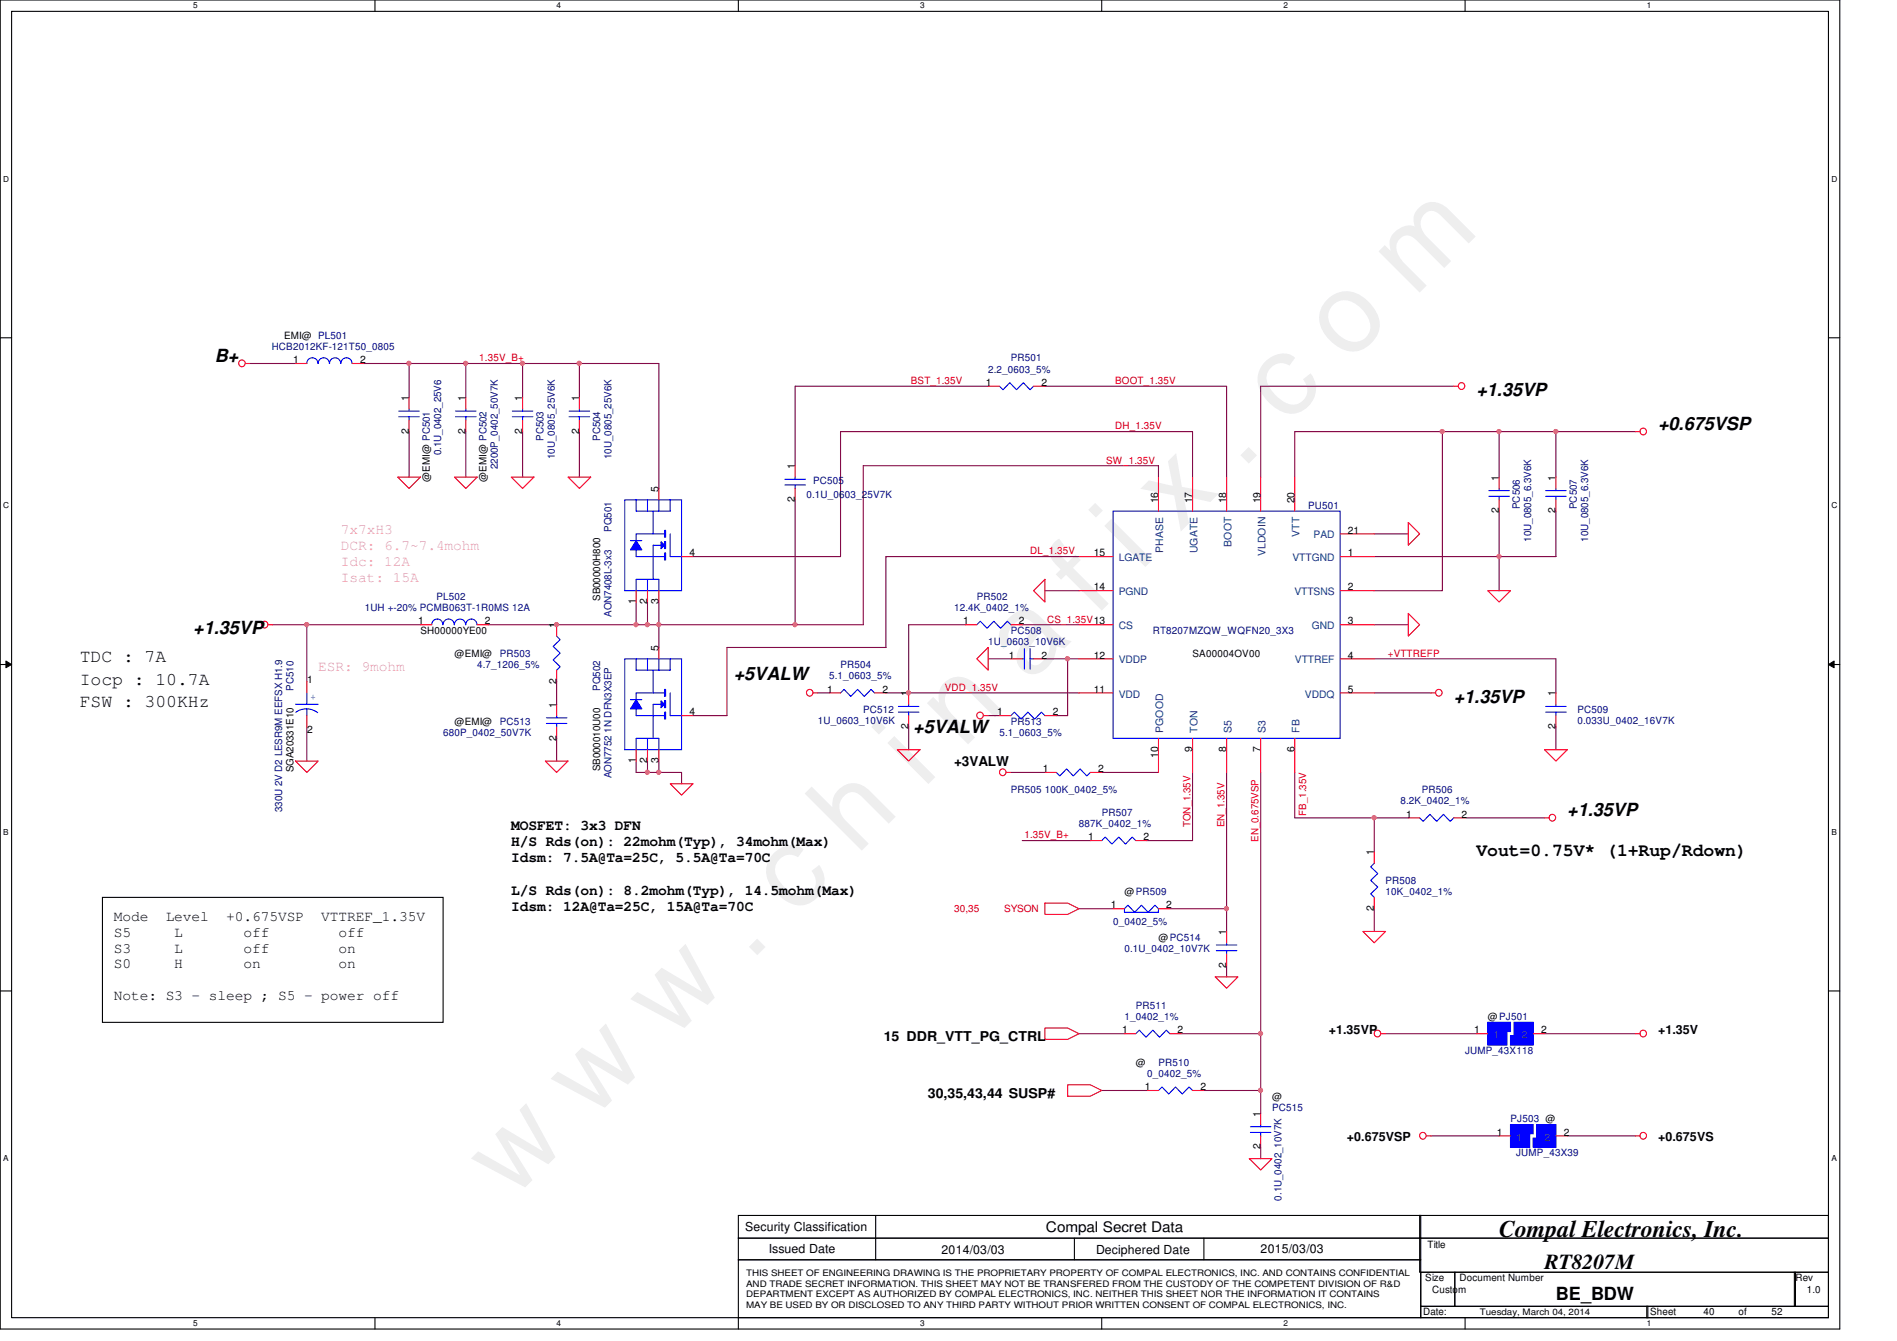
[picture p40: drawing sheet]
<svg xmlns="http://www.w3.org/2000/svg" width="297mm" height="210mm" viewBox="0 0 297 210" stroke-linecap="round" stroke-linejoin="round" font-family="sans-serif">
<defs><g id="words">
<text font-size="17.6" fill="#f0f" x="80.1" y="188" transform="rotate(-45 80.1 188)">w w w . c h i n a f i x . c o m</text>
<text font-size="3.7" x="234.7" y="193.6">Compal Electronics, Inc.</text>
<text font-size="3.3" x="241.8" y="198.6">RT8207M</text>
<g font-size="2.8">
<text x="33.7" y="56.6">B+</text>
<text x="231.2" y="62">+1.35VP</text>
<text x="259.6" y="67.3">+0.675VSP</text>
<text x="30.3" y="99.3">+1.35VP</text>
<text x="12.5" y="103.6">TDC : 7A</text>
<text x="12.5" y="107.1">Iocp : 10.7A</text>
<text x="114.9" y="106.4">+5VALW</text>
<text x="12.5" y="110.7">FSW : 300KHz</text>
<text x="227.6" y="110">+1.35VP</text>
<text x="143" y="114.8">+5VALW</text>
<text x="245.4" y="127.8">+1.35VP</text>
<text x="231.2" y="133.9">Vout=0.75V* (1+Rup/Rdown)</text>
<text x="243.6" y="203.5">BE_BDW</text>
</g>
<g font-size="2.3" fill="#ff80c0">
<text x="53.4" y="83.7">7x7xH3</text>
<text x="53.4" y="86.1">DCR: 6.7~7.4mohm</text>
<text x="53.4" y="88.6">Idc: 12A</text>
<text x="53.4" y="91.1">Isat: 15A</text>
<text x="49.8" y="105">ESR: 9mohm</text>
</g>
<g font-size="2.3">
<text x="80" y="129.9">MOSFET: 3x3 DFN</text>
<text x="80" y="132.4">H/S Rds(on): 22mohm(Typ), 34mohm(Max)</text>
<text x="80" y="135">Idsm: 7.5A@Ta=25C, 5.5A@Ta=70C</text>
<text x="80" y="140">L/S Rds(on): 8.2mohm(Typ), 14.5mohm(Max)</text>
<text x="80" y="142.6">Idsm: 12A@Ta=25C, 15A@Ta=70C</text>
<text x="17.8" y="144.1">Mode</text>
<text x="17.8" y="146.6">S5</text>
<text x="17.8" y="149.1">S3</text>
<text x="25.9" y="144.1">Level</text>
<text x="27.3" y="146.6">L</text>
<text x="27.3" y="149.1">L</text>
<text x="35.4" y="144.1">+0.675VSP</text>
<text x="38.1" y="146.6">off</text>
<text x="38.1" y="149.1">off</text>
<text x="50.3" y="144.1">VTTREF_1.35V</text>
<text x="53" y="146.6">off</text>
<text x="53" y="149.1">on</text>
<text x="17.8" y="151.6">S0</text>
<text x="27.3" y="151.6">H</text>
<text x="38.1" y="151.6">on</text>
<text x="53" y="151.6">on</text>
<text x="17.8" y="156.6">Note: S3 - sleep ; S5 - power off</text>
<text x="163.8" y="192.9">Compal Secret Data</text>
</g>
<g font-size="2.1">
<text x="149.4" y="119.9">+3VALW</text>
<text x="138.4" y="162.9">15 DDR_VTT_PG_CTRL</text>
<text x="145.3" y="171.8">30,35,43,44 SUSP#</text>
</g>
<g font-size="1.9">
<text x="208.1" y="161.8">+1.35VP</text>
<text x="259.6" y="161.8">+1.35V</text>
<text x="210.9" y="178.6">+0.675VSP</text>
<text x="259.6" y="178.6">+0.675VS</text>
<text x="116.7" y="192.7">Security Classification</text>
<text x="120.4" y="196.1">Issued Date</text>
<text x="147.4" y="196.3">2014/03/03</text>
<text x="171.6" y="196.3">Deciphered Date</text>
<text x="197.4" y="196.1">2015/03/03</text>
</g>
<g font-size="1.6">
<text x="44.5" y="53">EMI@ PL501</text>
<text x="45.9" y="56.9">1</text>
<text x="56.4" y="56.9">2</text>
<text x="64" y="62.8" transform="rotate(-90 64 62.8)">1</text>
<text x="72.9" y="62.8" transform="rotate(-90 72.9 62.8)">1</text>
<text x="81.8" y="62.8" transform="rotate(-90 81.8 62.8)">1</text>
<text x="90.7" y="62.8" transform="rotate(-90 90.7 62.8)">1</text>
<text x="154.4" y="60.4">1</text>
<text x="163.1" y="60.4">2</text>
<text x="64" y="67.9" transform="rotate(-90 64 67.9)">2</text>
<text x="72.9" y="67.9" transform="rotate(-90 72.9 67.9)">2</text>
<text x="81.8" y="67.9" transform="rotate(-90 81.8 67.9)">2</text>
<text x="90.7" y="67.9" transform="rotate(-90 90.7 67.9)">2</text>
<text x="67.3" y="75.4" transform="rotate(-90 67.3 75.4)">@EMI@ PC501</text>
<text x="76.2" y="75.4" transform="rotate(-90 76.2 75.4)">@EMI@ PC502</text>
<text x="103.1" y="77" transform="rotate(-90 103.1 77)">5</text>
<text x="124.5" y="73.4" transform="rotate(-90 124.5 73.4)">1</text>
<text x="234.7" y="75.2" transform="rotate(-90 234.7 75.2)">1</text>
<text x="243.6" y="75.2" transform="rotate(-90 243.6 75.2)">1</text>
<text x="124.5" y="78.6" transform="rotate(-90 124.5 78.6)">2</text>
<text x="181.4" y="78.8" transform="rotate(-90 181.4 78.8)">16</text>
<text x="186.7" y="78.8" transform="rotate(-90 186.7 78.8)">17</text>
<text x="192" y="78.8" transform="rotate(-90 192 78.8)">18</text>
<text x="197.4" y="78.8" transform="rotate(-90 197.4 78.8)">19</text>
<text x="202.7" y="78.8" transform="rotate(-90 202.7 78.8)">20</text>
<text x="211.1" y="83.5">21</text>
<text x="234.7" y="80.3" transform="rotate(-90 234.7 80.3)">2</text>
<text x="243.6" y="80.3" transform="rotate(-90 243.6 80.3)">2</text>
<text x="107.9" y="87.1">4</text>
<text x="171.3" y="87.1">15</text>
<text x="211.1" y="87.1">1</text>
<text x="94" y="94.1" transform="rotate(-90 94 94.1)">SB00000H800</text>
<text x="99.6" y="94.6" transform="rotate(-90 99.6 94.6)">1</text>
<text x="101.3" y="94.6" transform="rotate(-90 101.3 94.6)">2</text>
<text x="103.1" y="94.6" transform="rotate(-90 103.1 94.6)">3</text>
<text x="171.3" y="92.4">14</text>
<text x="211.1" y="92.4">2</text>
<text x="65.5" y="97.7">1</text>
<text x="65.8" y="99.2">SH00000YE00</text>
<text x="75.9" y="97.7">2</text>
<text x="87.1" y="98.3" transform="rotate(-90 87.1 98.3)">1</text>
<text x="103.1" y="101.9" transform="rotate(-90 103.1 101.9)">5</text>
<text x="150.8" y="97.7">1</text>
<text x="159.5" y="97.7">2</text>
<text x="211.1" y="97.7">3</text>
<text x="48.1" y="106.8">1</text>
<text x="71.2" y="102.8">@EMI@</text>
<text x="87.1" y="107" transform="rotate(-90 87.1 107)">2</text>
<text x="157.9" y="103.1">1</text>
<text x="163.1" y="103.1">2</text>
<text x="171.3" y="103.1">12</text>
<text x="186.7" y="102.8">SA00004OV00</text>
<text x="211.1" y="103.1">4</text>
<text x="71.2" y="113.5">@EMI@</text>
<text x="87.1" y="110.8" transform="rotate(-90 87.1 110.8)">1</text>
<text x="107.9" y="112">4</text>
<text x="129.5" y="108.4">1</text>
<text x="138.2" y="108.4">2</text>
<text x="142.2" y="109" transform="rotate(-90 142.2 109)">1</text>
<text x="156.2" y="112">1</text>
<text x="164.8" y="112">2</text>
<text x="171.3" y="108.4">11</text>
<text x="211.1" y="108.4">5</text>
<text x="243.6" y="109" transform="rotate(-90 243.6 109)">1</text>
<text x="48.1" y="114.7">2</text>
<text x="87.1" y="115.9" transform="rotate(-90 87.1 115.9)">2</text>
<text x="99.6" y="119.5" transform="rotate(-90 99.6 119.5)">1</text>
<text x="101.3" y="119.5" transform="rotate(-90 101.3 119.5)">2</text>
<text x="103.1" y="119.5" transform="rotate(-90 103.1 119.5)">3</text>
<text x="142.2" y="114.1" transform="rotate(-90 142.2 114.1)">2</text>
<text x="181.4" y="118.6" transform="rotate(-90 181.4 118.6)">10</text>
<text x="186.7" y="117.7" transform="rotate(-90 186.7 117.7)">9</text>
<text x="192" y="117.7" transform="rotate(-90 192 117.7)">8</text>
<text x="197.4" y="117.7" transform="rotate(-90 197.4 117.7)">7</text>
<text x="202.7" y="117.7" transform="rotate(-90 202.7 117.7)">6</text>
<text x="243.6" y="114.1" transform="rotate(-90 243.6 114.1)">2</text>
<text x="46" y="120.9" transform="rotate(-90 46 120.9)">SGA20331E10</text>
<text x="94" y="120.7" transform="rotate(-90 94 120.7)">SB000010U00</text>
<text x="163.3" y="120.9">1</text>
<text x="172" y="120.9">2</text>
<text x="170.4" y="131.5">1</text>
<text x="179.1" y="131.5">2</text>
<text x="220.2" y="128">1</text>
<text x="228.9" y="128">2</text>
<text x="215.1" y="133.9" transform="rotate(-90 215.1 133.9)">1</text>
<text x="173.9" y="142.2">1</text>
<text x="176.1" y="140.1">@PR509</text>
<text x="182.6" y="142.2">2</text>
<text x="215.1" y="142.6" transform="rotate(-90 215.1 142.6)">2</text>
<text x="181.4" y="147.2">@PC514</text>
<text x="192" y="146.3" transform="rotate(-90 192 146.3)">1</text>
<text x="192" y="151.5" transform="rotate(-90 192 151.5)">2</text>
<text x="175.7" y="161.8">1</text>
<text x="184.4" y="161.8">2</text>
<text x="230.8" y="161.8">1</text>
<text x="233" y="159.7">@PJ501</text>
<text x="241.3" y="161.8">2</text>
<text x="177.8" y="166.8">@</text>
<text x="179.3" y="170.6">1</text>
<text x="188" y="170.6">2</text>
<text x="199.2" y="172.1">@</text>
<text x="197.4" y="179.9" transform="rotate(-90 197.4 179.9)">2</text>
<text x="197.4" y="174.8" transform="rotate(-90 197.4 174.8)">1</text>
<text x="234.4" y="177.8">1</text>
<text x="244.9" y="177.8">2</text>
<text x="223.5" y="195.4">Title</text>
<text x="223.2" y="200.6">Size</text>
<text x="224.2" y="202.4">Custom</text>
<text x="228.5" y="200.6">Document Number</text>
<text x="281.1" y="200.6">Rev</text>
<text x="282.9" y="202.4">1.0</text>
<text x="222.8" y="205.9">Date:</text>
<text x="258.4" y="205.9">Sheet</text>
<text x="266.7" y="205.9">40</text>
<text x="272.2" y="205.9">of</text>
<text x="277.4" y="205.9">52</text>
</g>
<g font-size="1.6" fill="#000080">
<text x="42.5" y="54.8">HCB2012KF-121T50_0805</text>
<text x="154.7" y="58.3">2.2_0603_5%</text>
<text x="158.3" y="56.6">PR501</text>
<text x="69.1" y="71.3" transform="rotate(-90 69.1 71.3)">0.1U_0402_25V6</text>
<text x="85.1" y="69" transform="rotate(-90 85.1 69)">PC503</text>
<text x="86.9" y="71.8" transform="rotate(-90 86.9 71.8)">10U_0805_25V6K</text>
<text x="94" y="69" transform="rotate(-90 94 69)">PC504</text>
<text x="95.8" y="71.8" transform="rotate(-90 95.8 71.8)">10U_0805_25V6K</text>
<text x="78" y="73.4" transform="rotate(-90 78 73.4)">2200P_0402_50V7K</text>
<text x="126.3" y="77.9">0.1U_0603_25V7K</text>
<text x="127.3" y="75.8">PC505</text>
<text x="95.8" y="83.2" transform="rotate(-90 95.8 83.2)">PQ501</text>
<text x="204.8" y="79.7">PU501</text>
<text x="238" y="79.7" transform="rotate(-90 238 79.7)">PC506</text>
<text x="246.9" y="79.7" transform="rotate(-90 246.9 79.7)">PC507</text>
<text x="239.8" y="84.8" transform="rotate(-90 239.8 84.8)">10U_0805_6.3V6K</text>
<text x="248.7" y="84.8" transform="rotate(-90 248.7 84.8)">10U_0805_6.3V6K</text>
<text x="57.1" y="95.7">1UH +-20% PCMB063T-1R0MS 12A</text>
<text x="68.3" y="93.9">PL502</text>
<text x="149.4" y="95.7">12.4K_0402_1%</text>
<text x="152.9" y="93.9">PR502</text>
<text x="95.8" y="96.6" transform="rotate(-90 95.8 96.6)">AON7408L-3x3</text>
<text x="154.7" y="101">1U_0603_10V6K</text>
<text x="158.3" y="99.2">PC508</text>
<text x="180.5" y="99.2">RT8207MZQW_WQFN20_3X3</text>
<text x="74.7" y="104.6">4.7_1206_5%</text>
<text x="78.3" y="102.8">PR503</text>
<text x="129.8" y="106.3">5.1_0603_5%</text>
<text x="131.6" y="104.6">PR504</text>
<text x="46" y="108.1" transform="rotate(-90 46 108.1)">PC510</text>
<text x="78.3" y="113.5">PC513</text>
<text x="94" y="108.1" transform="rotate(-90 94 108.1)">PQ502</text>
<text x="128.1" y="113.3">1U_0603_10V6K</text>
<text x="135.2" y="111.7">PC512</text>
<text x="158.3" y="113.5">PR513</text>
<text x="247" y="111.7">PC509</text>
<text x="247" y="113.3">0.033U_0402_16V7K</text>
<text x="69.4" y="115.2">680P_0402_50V7K</text>
<text x="156.5" y="115.2">5.1_0603_5%</text>
<text x="95.8" y="121.8" transform="rotate(-90 95.8 121.8)">AON7752 1N DFN3X3EP</text>
<text x="158.3" y="124.1">PR505 100K_0402_5%</text>
<text x="219.3" y="125.9">8.2K_0402_1%</text>
<text x="222.6" y="124.1">PR506</text>
<text x="44.2" y="127.1" transform="rotate(-90 44.2 127.1)">330U 2V D2 LESR9M EEFSX H1.9</text>
<text x="168.9" y="129.5">887K_0402_1%</text>
<text x="172.5" y="127.7">PR507</text>
<text x="217" y="138.3">PR508</text>
<text x="217" y="140.1">10K_0402_1%</text>
<text x="174.3" y="144.7">0_0402_5%</text>
<text x="176.1" y="149">0.1U_0402_10V7K</text>
<text x="176.1" y="159.7">1_0402_1%</text>
<text x="177.8" y="157.9">PR511</text>
<text x="181.4" y="166.8">PR510</text>
<text x="229.4" y="165">JUMP_43X118</text>
<text x="179.6" y="168.6">0_0402_5%</text>
<text x="199.2" y="173.9">PC515</text>
<text x="236.5" y="175.7">PJ503 @</text>
<text x="237.4" y="181">JUMP_43X39</text>
<text x="200.7" y="187.9" transform="rotate(-90 200.7 187.9)">0.1U_0402_10V7K</text>
</g>
<g font-size="1.6" fill="#f00">
<text x="75.1" y="56.6">1.35V_B+</text>
<text x="142.6" y="60.1">BST_1.35V</text>
<text x="174.6" y="60.1">BOOT_1.35V</text>
<text x="174.6" y="67.2">DH_1.35V</text>
<text x="173.2" y="72.6">SW_1.35V</text>
<text x="161.3" y="86.8">DL_1.35V</text>
<text x="164" y="97.5">CS_1.35V13</text>
<text x="217.3" y="102.8">+VTTREFP</text>
<text x="148" y="108.1">VDD_1.35V</text>
<text x="160.4" y="131.2">1.35V_B+</text>
<text x="186.4" y="129.5" transform="rotate(-90 186.4 129.5)">TON_1.35V</text>
<text x="191.7" y="129.5" transform="rotate(-90 191.7 129.5)">EN_1.35V</text>
<text x="197.1" y="131.8" transform="rotate(-90 197.1 131.8)">EN_0.675VSP</text>
<text x="204.5" y="127.7" transform="rotate(-90 204.5 127.7)">FB_1.35V</text>
<text x="149.4" y="142.8">30,35</text>
<text x="157.2" y="142.8">SYSON</text>
</g>
<g font-size="1.6" fill="#004080">
<text x="175.2" y="87.8">LGATE</text>
<text x="182.2" y="86.5" transform="rotate(-90 182.2 86.5)">PHASE</text>
<text x="187.5" y="86.6" transform="rotate(-90 187.5 86.6)">UGATE</text>
<text x="192.8" y="85.6" transform="rotate(-90 192.8 85.6)">BOOT</text>
<text x="198.2" y="87" transform="rotate(-90 198.2 87)">VLDOIN</text>
<text x="202.4" y="87.8">VTTGND</text>
<text x="203.5" y="84" transform="rotate(-90 203.5 84)">VTT</text>
<text x="205.7" y="84.3">PAD</text>
<text x="175.2" y="93.2">PGND</text>
<text x="202.7" y="93.2">VTTSNS</text>
<text x="175.2" y="98.5">CS</text>
<text x="205.4" y="98.5">GND</text>
<text x="175.2" y="103.8">VDDP</text>
<text x="202.8" y="103.8">VTTREF</text>
<text x="175.2" y="109.2">VDD</text>
<text x="204.3" y="109.2">VDDQ</text>
<text x="182.2" y="114.7" transform="rotate(-90 182.2 114.7)">PGOOD</text>
<text x="187.5" y="114.7" transform="rotate(-90 187.5 114.7)">TON</text>
<text x="192.8" y="114.7" transform="rotate(-90 192.8 114.7)">S5</text>
<text x="198.2" y="114.7" transform="rotate(-90 198.2 114.7)">S3</text>
<text x="203.5" y="114.7" transform="rotate(-90 203.5 114.7)">FB</text>
<text x="233.8" y="162.5">1</text>
<text x="238.3" y="162.5">2</text>
<text x="237.4" y="178.5">1</text>
<text x="241.8" y="178.5">2</text>
</g>
<text font-size="1.6" fill="#00f" x="48.6" y="109.5">+</text>
<g font-size="1.4">
<text x="116.8" y="199.7">THIS SHEET OF ENGINEERING DRAWING IS THE PROPRIETARY PROPERTY OF COMPAL ELECTRONICS, INC. AND CONTAINS CONFIDENTIAL</text>
<text x="116.8" y="201.4">AND TRADE SECRET INFORMATION. THIS SHEET MAY NOT BE TRANSFERED FROM THE CUSTODY OF THE COMPETENT DIVISION OF R&amp;D</text>
<text x="116.8" y="203">DEPARTMENT EXCEPT AS AUTHORIZED BY COMPAL ELECTRONICS, INC. NEITHER THIS SHEET NOR THE INFORMATION IT CONTAINS</text>
<text x="116.8" y="204.7">MAY BE USED BY OR DISCLOSED TO ANY THIRD PARTY WITHOUT PRIOR WRITTEN CONSENT OF COMPAL ELECTRONICS, INC.</text>
<text x="231.7" y="205.8">Tuesday, March 04, 2014</text>
</g>
<g font-size="1.3">
<text x="30.3" y="1.3">5</text>
<text x="87.2" y="1.3">4</text>
<text x="144.1" y="1.3">3</text>
<text x="201" y="1.3">2</text>
<text x="257.8" y="1.3">1</text>
<text x=".5" y="28.4">D</text>
<text x="286.8" y="28.4">D</text>
<text x=".5" y="79.5">C</text>
<text x="286.8" y="79.5">C</text>
<text x=".5" y="130.7">B</text>
<text x="286.8" y="130.7">B</text>
<text x=".5" y="181.8">A</text>
<text x="286.8" y="181.8">A</text>
<text x="30.3" y="207.6">5</text>
<text x="87.2" y="207.6">4</text>
<text x="144.1" y="207.6">3</text>
<text x="201" y="207.6">2</text>
<text x="257.8" y="207.6">1</text>
</g>
</g></defs>
<path d="M0 0h288.1v208h-288.1zM1.8 1.8h284.5v204.5h-284.5z" fill="none" stroke="#000" stroke-width=".17"/>
<g fill="#fff">
<path d="M30.3 .2h.6v1.4h-.6z"/>
<path d="M30.3 206.4h.6v1.4h-.6z"/>
</g>
<path d="M58.7 0v1.8M58.7 206.3v1.7" fill="none" stroke="#000" stroke-width=".17"/>
<g fill="#fff">
<path d="M87.2 .2h.6v1.4h-.6z"/>
<path d="M87.2 206.4h.6v1.4h-.6z"/>
</g>
<path d="M115.6 0v1.8M115.6 206.3v1.7" fill="none" stroke="#000" stroke-width=".17"/>
<g fill="#fff">
<path d="M144.1 .2h.6v1.4h-.6z"/>
<path d="M144.1 206.4h.6v1.4h-.6z"/>
</g>
<path d="M172.5 0v1.8M172.5 206.3v1.7" fill="none" stroke="#000" stroke-width=".17"/>
<g fill="#fff">
<path d="M201 .2h.6v1.4h-.6z"/>
<path d="M201 206.4h.6v1.4h-.6z"/>
</g>
<path d="M229.4 0v1.8M229.4 206.3v1.7" fill="none" stroke="#000" stroke-width=".17"/>
<g fill="#fff">
<path d="M257.9 .2h.6v1.4h-.6z"/>
<path d="M257.9 206.4h.6v1.4h-.6z"/>
<path d="M.5 27.3h.9v1.4h-.9z"/>
<path d="M286.8 27.3h.9v1.4h-.9z"/>
<path d="M.5 78.4h.9v1.4h-.9z"/>
<path d="M286.8 78.4h.9v1.4h-.9z"/>
</g>
<path d="M0 52.9h1.8M286.3 52.9h1.8" fill="none" stroke="#000" stroke-width=".17"/>
<g fill="#fff">
<path d="M.5 129.5h.8v1.4h-.8z"/>
<path d="M286.8 129.5h.8v1.4h-.8z"/>
</g>
<path d="M0 104h1.8M286.3 104h1.8" fill="none" stroke="#000" stroke-width=".17"/>
<path d="M.9 103.5l.9 .5-.9 .5zM286.3 104l.9-.5v1z" fill="#000"/>
<path d="M.9 103.5l.9 .5-.9 .5zM286.3 104l.9-.5v1z" fill="none" stroke="#000" stroke-width=".16"/>
<g fill="#fff">
<path d="M.5 180.6h.8v1.4h-.8z"/>
<path d="M286.8 180.6h.8v1.4h-.8z"/>
</g>
<path d="M0 155.1h1.8M286.3 155.1h1.8" fill="none" stroke="#000" stroke-width=".17"/>
<path d="M64 56.9v5.3" fill="none" stroke="#800040" stroke-width=".17"/>
<circle cx="64" cy="56.9" r=".32" fill="#f0f"/>
<circle cx="64" cy="56.9" r=".32" fill="none" stroke="#f0f" stroke-width=".17"/>
<g fill="none" stroke="#800040" stroke-width=".17">
<path d="M39.2 56.9h7.1M56.9 56.9h16M64 67.6v7.1M124.5 60.5h30.2M131.6 67.6h55.1M135.2 72.9h46.2M163.6 60.5h28.5v14.2M197.4 60.5h30.2M234.7 67.6h8.9v7.1M243.6 67.6h12.5M48 97.8h17.8M138.7 87.1h30.3"/>
<path d="M243.6 80v7.1M215.2 103.1h28.4v5.4M243.6 113.8v3.6M229.4 128h12.5"/>
</g>
<circle cx="243.6" cy="67.5" r=".32" fill="#f0f"/>
<circle cx="243.6" cy="67.5" r=".32" fill="none" stroke="#f0f" stroke-width=".17"/>
<path d="M48 97.8v8.9M234.7 87.1h8.9M48 113.8v5.3" fill="none" stroke="#800040" stroke-width=".17"/>
<circle cx="48" cy="97.8" r=".32" fill="#f0f"/>
<circle cx="48" cy="97.8" r=".32" fill="none" stroke="#f0f" stroke-width=".17"/>
<path d="M42.7 97.8h5.3M197.4 120.9v40.9M241.9 161.8h14.2M245.4 177.8h10.7" fill="none" stroke="#800040" stroke-width=".17"/>
<g fill="none" stroke="#f00" stroke-width=".17">
<path d="M38.4 56.9h.8M62.3 74.7h3.5l-1.8 1.8zM256.1 67.6h.7M42 97.8h.7M46.3 119.1h3.5l-1.8 1.8zM241.9 117.4h3.5l-1.8 1.7zM241.9 128h.7M256.1 161.8h.7M256.1 177.8h.7"/>
<circle cx="37.9" cy="56.9" r=".52"/>
<circle cx="257.3" cy="67.5" r=".52"/>
<circle cx="41.4" cy="97.8" r=".52"/>
<circle cx="243.1" cy="128" r=".52"/>
<circle cx="257.3" cy="161.8" r=".52"/>
<circle cx="257.3" cy="177.8" r=".52"/>
</g>
<g fill="none" stroke="#000" stroke-width=".17">
<path d="M16 140.5h53.4v19.5h-53.4zM115.6 190.3h106.9v3.5h-106.9zM115.6 193.8h106.9v3.4h-106.9zM115.6 197.2h106.9v9.1h-106.9zM137.1 193.8v3.4M168.2 193.8v3.4M188.5 193.8v3.4M222.3 190.3h64v3.5h-64zM222.3 193.8h64v5.3h-64zM222.5 199.1h5.3v5.4h-5.3zM227.8 199.1h53.3v5.4h-53.3zM281 199.1h5.3v5.4h-5.3z"/>
<path d="M222.5 204.5h35.5v1.8h-35.5zM257.9 204.5h28.4v1.8h-28.4z"/>
</g>
<path d="M237.1 160h1.2v3.6h-1.2z" fill-rule="evenodd" fill="#00f"/>
<path d="M237.1 160h1.2v3.6h-1.2z" fill="none" stroke="#00f" stroke-width=".17"/>
<path d="M238.3 160h1.8v3.6h-1.8z" fill-rule="evenodd" fill="#00f"/>
<g fill="none" stroke="#00f" stroke-width=".17">
<path d="M49.8 56.9a.87 .87 0 0 0-.9-.9 .87 .87 0 0 0-.9 .9M51.6 56.9a.87 .87 0 0 0-.9-.9 .87 .87 0 0 0-.9 .9M51.6 56.9a.87 .87 0 0 1 .9-.9 .87 .87 0 0 1 .8 .9M55.1 56.9a.87 .87 0 0 0-.9-.9 .87 .87 0 0 0-.8 .9M62.4 65.2h3.3M62.4 64.3h3.3M64 64v.3M64 65.2v.6M242 77.7h3.2M242 76.8h3.2M243.6 76.5v.3M243.6 77.7v.5"/>
<path d="M174.3 80h35.5v35.6h-35.5zM46.3 110.2h3.5M46.3 111.5a2.86 2.86 0 0 1 3.4 .1M48 108.5v1.7M48 111v1M242 111.5h3.2M242 110.6h3.2M243.6 110.2v.4M243.6 111.5v.5M238.3 160h1.8v3.6h-1.8z"/>
</g>
<path d="M46.3 56.9h1.7M55.2 56.9h1.7M64 62.2v1.8M64 65.8v1.8M243.6 74.7v1.8M243.6 78.2v1.8M48 106.7v1.8M48 112v1.8M243.6 108.5v1.7M243.6 112v1.8M240.1 161.8h1.8" fill="none" stroke="#f00" stroke-width=".17"/>
<path d="M236.5 176h1.8v3.6h-1.8z" fill-rule="evenodd" fill="#00f"/>
<path d="M236.5 176h1.8v3.6h-1.8z" fill="none" stroke="#00f" stroke-width=".17"/>
<path d="M238.3 176h1.2v3.6h-1.2z" fill-rule="evenodd" fill="#00f"/>
<path d="M238.3 176h1.2v3.6h-1.2z" fill="none" stroke="#00f" stroke-width=".17"/>
<path d="M239.5 176h.6v1.5h-.6z" fill-rule="evenodd" fill="#00f"/>
<path d="M239.5 176h.6v1.5h-.6z" fill="none" stroke="#00f" stroke-width=".17"/>
<path d="M240.1 178.1h.5v1.5h-.5z" fill-rule="evenodd" fill="#00f"/>
<path d="M240.1 178.1h.5v1.5h-.5z" fill="none" stroke="#00f" stroke-width=".17"/>
<path d="M240.6 176h1.3v3.6h-1.3z" fill-rule="evenodd" fill="#00f"/>
<path d="M240.6 176h1.3v3.6h-1.3z" fill="none" stroke="#00f" stroke-width=".17"/>
<path d="M241.9 176h1.7v3.6h-1.7z" fill-rule="evenodd" fill="#00f"/>
<path d="M241.9 176h1.7v3.6h-1.7z" fill="none" stroke="#00f" stroke-width=".17"/>
<path d="M65.8 97.8h1.8M243.6 177.8h1.8" fill="none" stroke="#f00" stroke-width=".17"/>
<circle cx="64" cy="56.9" r=".32" fill="#f0f"/>
<circle cx="64" cy="56.9" r=".32" fill="none" stroke="#f0f" stroke-width=".17"/>
<circle cx="243.6" cy="67.5" r=".32" fill="#f0f"/>
<circle cx="243.6" cy="67.5" r=".32" fill="none" stroke="#f0f" stroke-width=".17"/>
<circle cx="48" cy="97.8" r=".32" fill="#f0f"/>
<circle cx="48" cy="97.8" r=".32" fill="none" stroke="#f0f" stroke-width=".17"/>
<use href="#words"/>
</svg>
